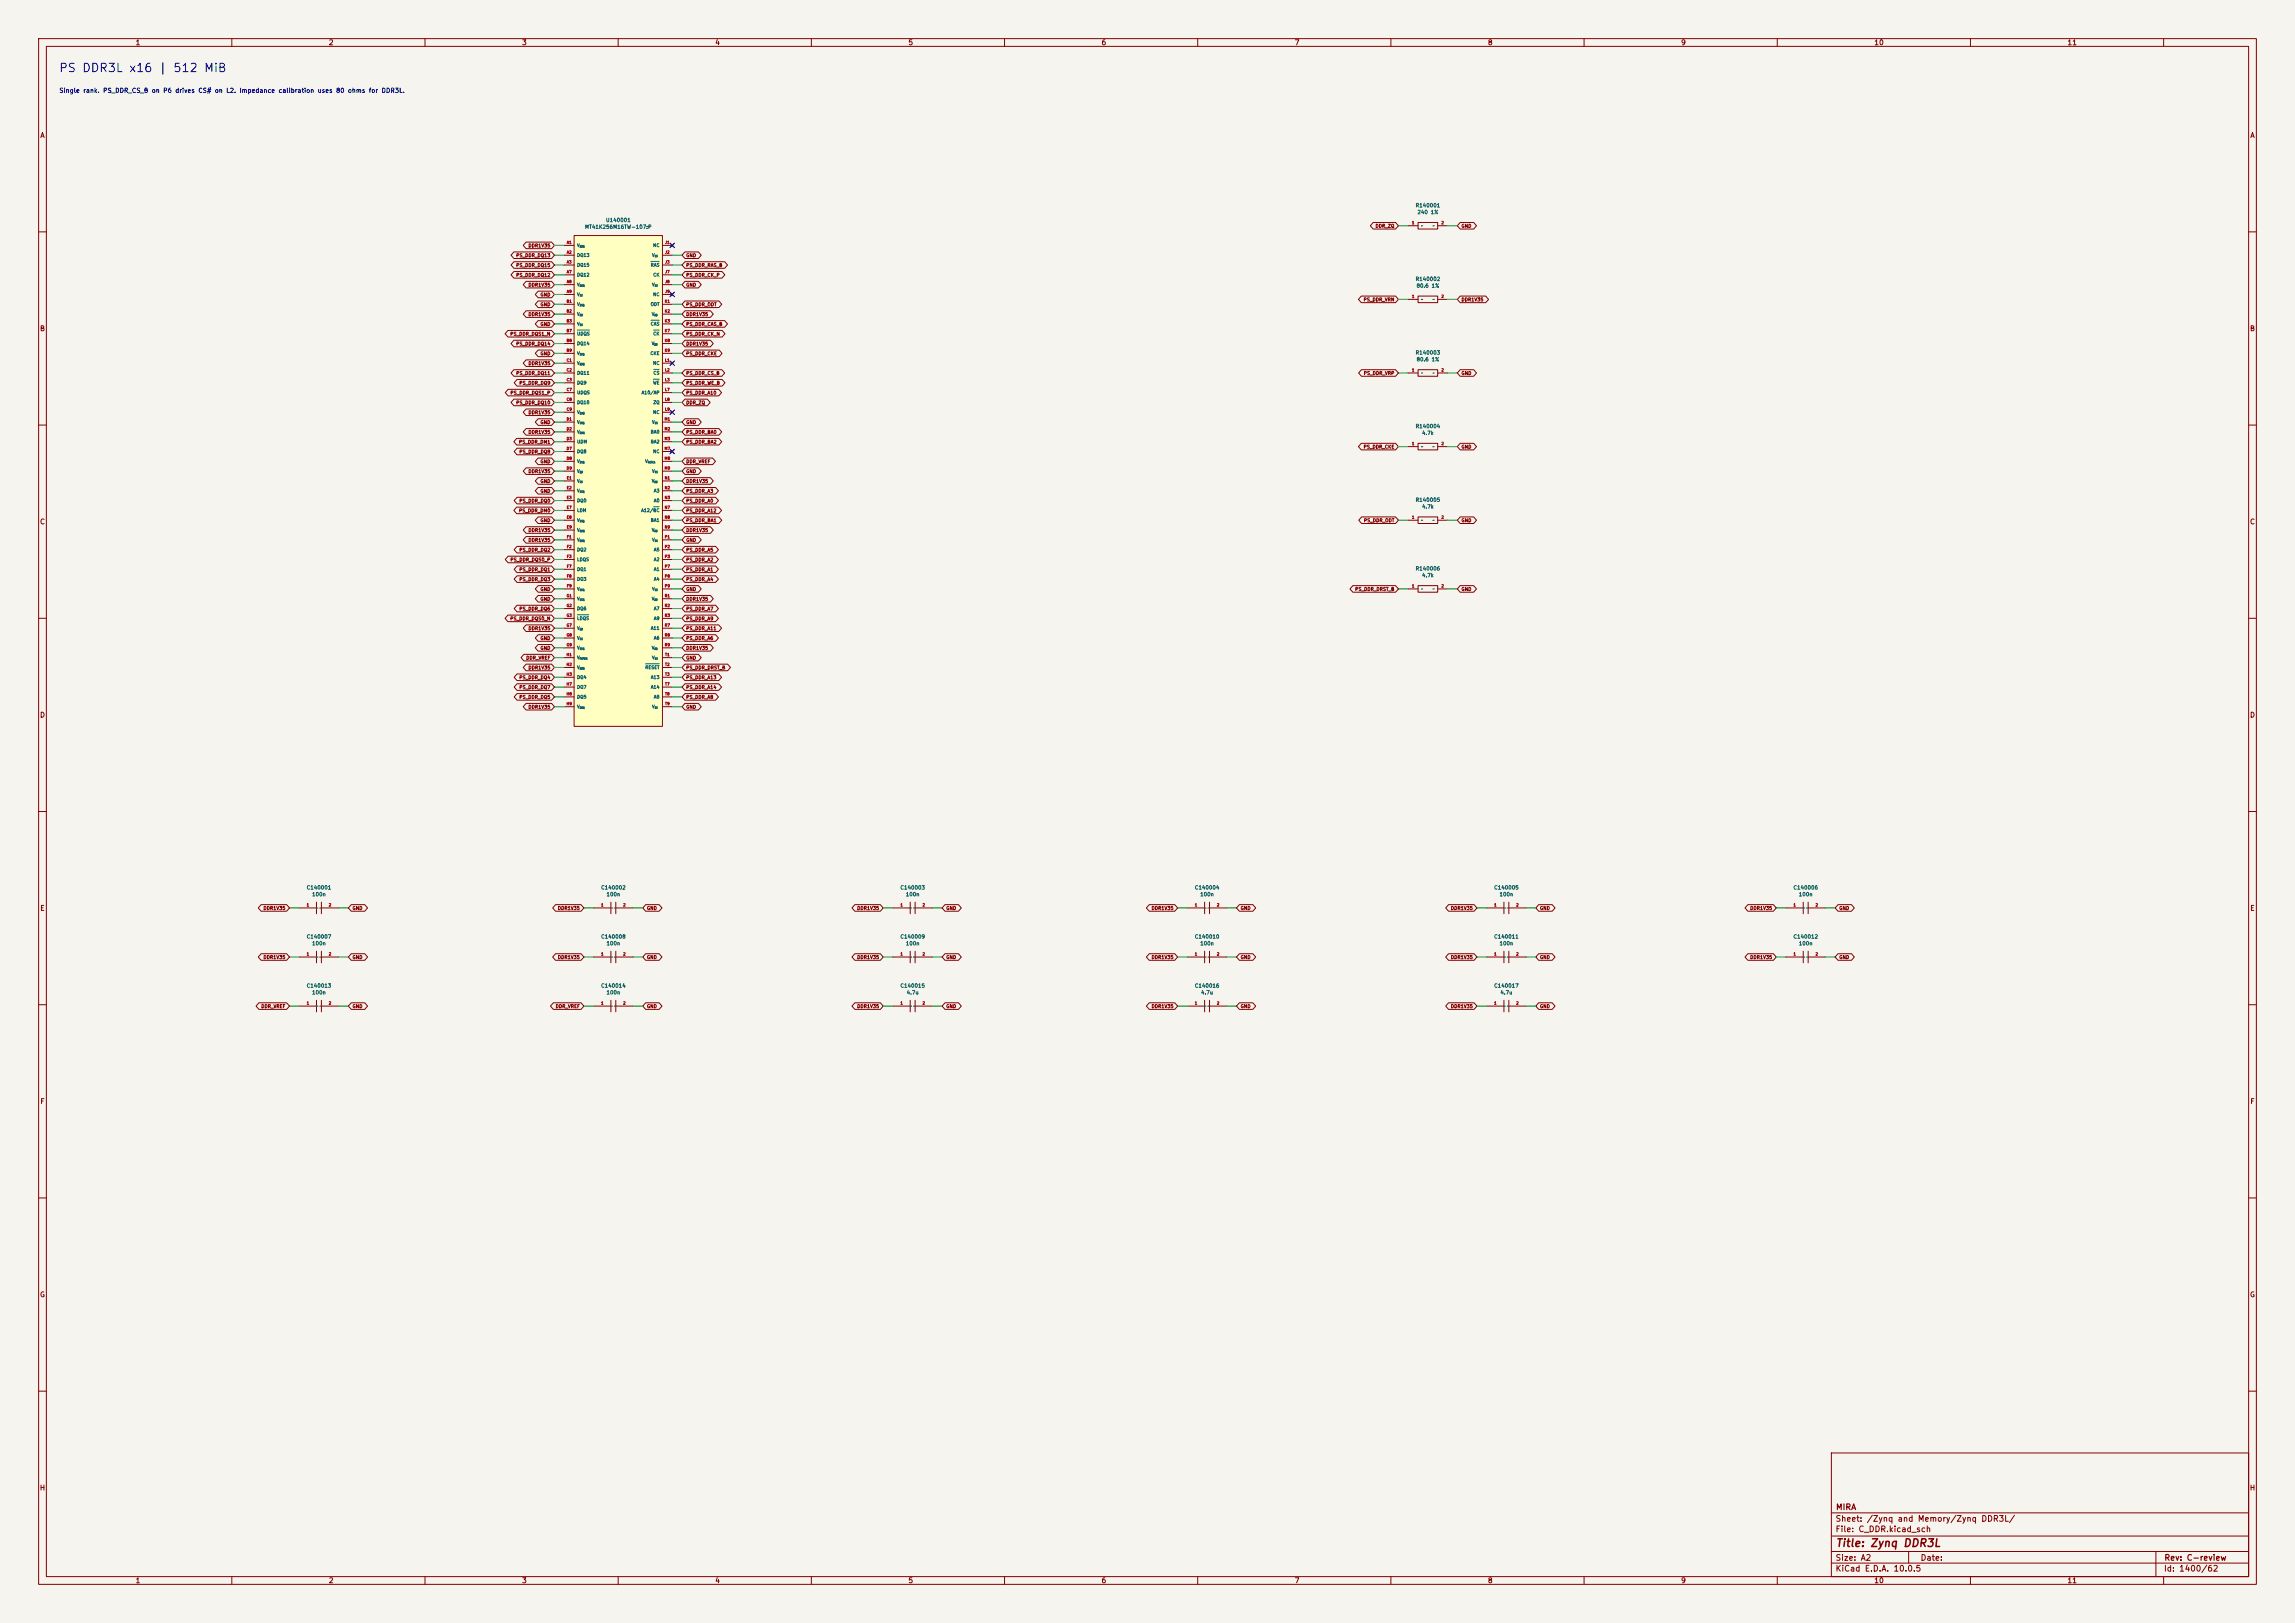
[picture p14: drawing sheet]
<svg xmlns="http://www.w3.org/2000/svg" width="594mm" height="420mm" viewBox="0 0 594 420" stroke-linecap="round" stroke-linejoin="round" font-family="sans-serif">
<defs><g id="words">
<text font-size="2.2" fill="#0000c2" x="15.1" y="19.2">PS DDR3L x16 | 512 MiB</text>
<text font-size="2" fill="#840000" x="475" y="400.8">Title: Zynq DDR3L</text>
<g font-size="1.5" fill="#840000">
<text x="475" y="394.1">Sheet: /Zynq and Memory/Zynq DDR3L/</text>
<text x="475.1" y="391.1">MIRA</text>
<text x="475" y="396.8">File: C_DDR.kicad_sch</text>
<text x="475" y="407">KiCad E.D.A. 10.0.5</text>
<text x="475" y="404.2">Size: A2</text>
<text x="497" y="404.2">Date:</text>
<text x="560" y="407">Id: 1400/62</text>
<text x="560.1" y="404.2">Rev: C-review</text>
</g>
<g font-size="1.3" fill="#840000">
<text x="35" y="12">1</text>
<text x="85" y="12">2</text>
<text x="135" y="12">3</text>
<text x="185" y="12">4</text>
<text x="235" y="12">5</text>
<text x="285" y="12">6</text>
<text x="335" y="12">7</text>
<text x="385" y="12">8</text>
<text x="435" y="12">9</text>
<text x="485" y="12">10</text>
<text x="535" y="12">11</text>
<text x="10.3" y="36">A</text>
<text x="582.3" y="36">A</text>
<text x="10.2" y="86">B</text>
<text x="582.2" y="86">B</text>
<text x="10.2" y="136">C</text>
<text x="582.2" y="136">C</text>
<text x="10.2" y="186">D</text>
<text x="582.2" y="186">D</text>
<text x="10.3" y="236">E</text>
<text x="582.3" y="236">E</text>
<text x="10.3" y="286">F</text>
<text x="582.3" y="286">F</text>
<text x="10.2" y="336">G</text>
<text x="582.2" y="336">G</text>
<text x="10.2" y="386">H</text>
<text x="582.2" y="386">H</text>
<text x="35" y="410">1</text>
<text x="85" y="410">2</text>
<text x="135" y="410">3</text>
<text x="185" y="410">4</text>
<text x="235" y="410">5</text>
<text x="285" y="410">6</text>
<text x="335" y="410">7</text>
<text x="385" y="410">8</text>
<text x="435" y="410">9</text>
<text x="485" y="410">10</text>
<text x="535" y="410">11</text>
</g>
<text font-size="1.2" fill="#0000c2" x="15.2" y="24.3">Single rank. PS_DDR_CS_B on P6 drives CS# on L2. Impedance calibration uses 80 ohms for DDR3L.</text>
<g font-size="1" fill="#006464">
<text x="366.3" y="53.9">R140001</text>
<text x="151.3" y="59.4">MT41K256M16TW-107:P</text>
<text x="156.7" y="57.7">U140001</text>
<text x="366.8" y="55.6">240 1%</text>
<text x="366.3" y="72.9">R140002</text>
<text x="366.5" y="74.7">80.6 1%</text>
<text x="366.3" y="92">R140003</text>
<text x="366.5" y="93.7">80.6 1%</text>
<text x="366.3" y="111">R140004</text>
<text x="368" y="112.8">4.7k</text>
<text x="366.3" y="130.1">R140005</text>
<text x="368" y="131.8">4.7k</text>
<text x="366.3" y="147.8">R140006</text>
<text x="368" y="149.6">4.7k</text>
<text x="79.3" y="230.4">C140001</text>
<text x="80.7" y="232.1">100n</text>
<text x="155.5" y="230.4">C140002</text>
<text x="156.9" y="232.1">100n</text>
<text x="232.9" y="230.4">C140003</text>
<text x="234.3" y="232.1">100n</text>
<text x="309.1" y="230.4">C140004</text>
<text x="310.5" y="232.1">100n</text>
<text x="386.6" y="230.4">C140005</text>
<text x="388" y="232.1">100n</text>
<text x="464.1" y="230.4">C140006</text>
<text x="465.5" y="232.1">100n</text>
<text x="79.3" y="243.1">C140007</text>
<text x="80.7" y="244.8">100n</text>
<text x="155.5" y="243.1">C140008</text>
<text x="156.9" y="244.8">100n</text>
<text x="232.9" y="243.1">C140009</text>
<text x="234.3" y="244.8">100n</text>
<text x="309.1" y="243.1">C140010</text>
<text x="310.5" y="244.8">100n</text>
<text x="386.6" y="243.1">C140011</text>
<text x="388" y="244.8">100n</text>
<text x="464.1" y="243.1">C140012</text>
<text x="465.5" y="244.8">100n</text>
<text x="79.3" y="255.8">C140013</text>
<text x="80.7" y="257.5">100n</text>
<text x="155.5" y="255.8">C140014</text>
<text x="156.9" y="257.5">100n</text>
<text x="232.9" y="255.8">C140015</text>
<text x="234.6" y="257.5">4.7u</text>
<text x="309.1" y="255.8">C140016</text>
<text x="310.8" y="257.5">4.7u</text>
<text x="386.6" y="255.8">C140017</text>
<text x="388.2" y="257.5">4.7u</text>
</g>
<g font-size=".9" fill="#840000">
<text x="355.9" y="59.1">DDR_ZQ</text>
<text x="378.2" y="59.1">GND</text>
<text x="136.7" y="64.2">DDR1V35</text>
<text x="133.5" y="66.7">PS_DDR_DQ13</text>
<text x="133.5" y="69.3">PS_DDR_DQ15</text>
<text x="133.5" y="71.8">PS_DDR_DQ12</text>
<text x="177.5" y="69.3">PS_DDR_RAS_B</text>
<text x="177.5" y="71.8">PS_DDR_CK_P</text>
<text x="177.5" y="66.7">GND</text>
<text x="136.7" y="74.4">DDR1V35</text>
<text x="139.8" y="76.9">GND</text>
<text x="177.5" y="74.4">GND</text>
<text x="136.7" y="82">DDR1V35</text>
<text x="139.8" y="79.4">GND</text>
<text x="177.5" y="79.4">PS_DDR_ODT</text>
<text x="177.5" y="82">DDR1V35</text>
<text x="352.8" y="78.2">PS_DDR_VRN</text>
<text x="378.2" y="78.2">DDR1V35</text>
<text x="132" y="87.1">PS_DDR_DQS1_N</text>
<text x="133.5" y="89.6">PS_DDR_DQ14</text>
<text x="139.8" y="84.5">GND</text>
<text x="177.5" y="84.5">PS_DDR_CAS_B</text>
<text x="177.5" y="87.1">PS_DDR_CK_N</text>
<text x="177.5" y="89.6">DDR1V35</text>
<text x="136.7" y="94.7">DDR1V35</text>
<text x="139.8" y="92.1">GND</text>
<text x="177.5" y="92.1">PS_DDR_CKE</text>
<text x="133.5" y="97.2">PS_DDR_DQ11</text>
<text x="134.3" y="99.8">PS_DDR_DQ9</text>
<text x="177.5" y="97.2">PS_DDR_CS_B</text>
<text x="177.5" y="99.8">PS_DDR_WE_B</text>
<text x="352.9" y="97.2">PS_DDR_VRP</text>
<text x="378.2" y="97.2">GND</text>
<text x="132" y="102.3">PS_DDR_DQS1_P</text>
<text x="133.5" y="104.8">PS_DDR_DQ10</text>
<text x="136.7" y="107.4">DDR1V35</text>
<text x="177.5" y="102.3">PS_DDR_A10</text>
<text x="177.5" y="104.8">DDR_ZQ</text>
<text x="136.7" y="112.5">DDR1V35</text>
<text x="139.8" y="109.9">GND</text>
<text x="177.5" y="109.9">GND</text>
<text x="177.5" y="112.5">PS_DDR_BA0</text>
<text x="134.2" y="115">PS_DDR_DM1</text>
<text x="134.3" y="117.5">PS_DDR_DQ8</text>
<text x="177.5" y="115">PS_DDR_BA2</text>
<text x="352.8" y="116.3">PS_DDR_CKE</text>
<text x="378.2" y="116.3">GND</text>
<text x="136.7" y="122.6">DDR1V35</text>
<text x="139.8" y="120.1">GND</text>
<text x="139.8" y="125.2">GND</text>
<text x="177.5" y="122.6">GND</text>
<text x="177.5" y="125.2">DDR1V35</text>
<text x="177.5" y="120.1">DDR_VREF</text>
<text x="134.3" y="130.2">PS_DDR_DQ0</text>
<text x="139.8" y="127.7">GND</text>
<text x="177.5" y="127.7">PS_DDR_A3</text>
<text x="177.5" y="130.2">PS_DDR_A0</text>
<text x="134.2" y="132.8">PS_DDR_DM0</text>
<text x="136.7" y="137.9">DDR1V35</text>
<text x="139.8" y="135.3">GND</text>
<text x="177.5" y="132.8">PS_DDR_A12</text>
<text x="177.5" y="135.3">PS_DDR_BA1</text>
<text x="177.5" y="137.9">DDR1V35</text>
<text x="352.9" y="135.3">PS_DDR_ODT</text>
<text x="378.2" y="135.3">GND</text>
<text x="134.3" y="142.9">PS_DDR_DQ2</text>
<text x="136.7" y="140.4">DDR1V35</text>
<text x="177.5" y="142.9">PS_DDR_A5</text>
<text x="177.5" y="140.4">GND</text>
<text x="132" y="145.5">PS_DDR_DQS0_P</text>
<text x="134.3" y="148">PS_DDR_DQ1</text>
<text x="177.5" y="148">PS_DDR_A1</text>
<text x="177.5" y="145.5">PS_DDR_A2</text>
<text x="134.3" y="150.6">PS_DDR_DQ3</text>
<text x="139.8" y="155.6">GND</text>
<text x="139.8" y="153.1">GND</text>
<text x="177.5" y="150.6">PS_DDR_A4</text>
<text x="177.5" y="155.6">DDR1V35</text>
<text x="177.5" y="153.1">GND</text>
<text x="350.6" y="153.1">PS_DDR_DRST_B</text>
<text x="378.2" y="153.1">GND</text>
<text x="132" y="160.7">PS_DDR_DQS0_N</text>
<text x="134.3" y="158.2">PS_DDR_DQ6</text>
<text x="177.5" y="158.2">PS_DDR_A7</text>
<text x="177.5" y="160.7">PS_DDR_A9</text>
<text x="136.7" y="163.3">DDR1V35</text>
<text x="139.8" y="165.8">GND</text>
<text x="177.5" y="165.8">PS_DDR_A6</text>
<text x="177.5" y="163.3">PS_DDR_A11</text>
<text x="136.1" y="170.9">DDR_VREF</text>
<text x="136.7" y="173.4">DDR1V35</text>
<text x="139.8" y="168.3">GND</text>
<text x="177.5" y="168.3">DDR1V35</text>
<text x="177.5" y="170.9">GND</text>
<text x="177.5" y="173.4">PS_DDR_DRST_B</text>
<text x="134.3" y="176">PS_DDR_DQ4</text>
<text x="134.3" y="178.5">PS_DDR_DQ7</text>
<text x="177.5" y="176">PS_DDR_A13</text>
<text x="177.5" y="178.5">PS_DDR_A14</text>
<text x="134.3" y="181">PS_DDR_DQ5</text>
<text x="136.7" y="183.6">DDR1V35</text>
<text x="177.5" y="183.6">GND</text>
<text x="177.5" y="181">PS_DDR_A8</text>
<text x="68.1" y="235.7">DDR1V35</text>
<text x="91.1" y="235.7">GND</text>
<text x="144.3" y="235.7">DDR1V35</text>
<text x="167.3" y="235.7">GND</text>
<text x="221.8" y="235.7">DDR1V35</text>
<text x="244.8" y="235.7">GND</text>
<text x="298" y="235.7">DDR1V35</text>
<text x="321" y="235.7">GND</text>
<text x="375.4" y="235.7">DDR1V35</text>
<text x="398.5" y="235.7">GND</text>
<text x="452.9" y="235.7">DDR1V35</text>
<text x="476" y="235.7">GND</text>
<text x="68.1" y="248.4">DDR1V35</text>
<text x="91.1" y="248.4">GND</text>
<text x="144.3" y="248.4">DDR1V35</text>
<text x="167.3" y="248.4">GND</text>
<text x="221.8" y="248.4">DDR1V35</text>
<text x="244.8" y="248.4">GND</text>
<text x="298" y="248.4">DDR1V35</text>
<text x="321" y="248.4">GND</text>
<text x="375.4" y="248.4">DDR1V35</text>
<text x="398.5" y="248.4">GND</text>
<text x="452.9" y="248.4">DDR1V35</text>
<text x="476" y="248.4">GND</text>
<text x="67.5" y="261.1">DDR_VREF</text>
<text x="91.1" y="261.1">GND</text>
<text x="143.7" y="261.1">DDR_VREF</text>
<text x="167.3" y="261.1">GND</text>
<text x="221.8" y="261.1">DDR1V35</text>
<text x="244.8" y="261.1">GND</text>
<text x="298" y="261.1">DDR1V35</text>
<text x="321" y="261.1">GND</text>
<text x="375.4" y="261.1">DDR1V35</text>
<text x="398.5" y="261.1">GND</text>
</g>
<g font-size=".8" fill="#006464">
<text x="367.7" y="59">~</text>
<text x="370.7" y="59">~</text>
<text x="149.3" y="64.1">V</text>
<text x="168.9" y="64.1">NC</text>
<text x="149.3" y="66.7">DQ13</text>
<text x="149.3" y="69.2">DQ15</text>
<text x="149.3" y="71.7">DQ12</text>
<text x="168.3" y="69.2">RAS</text>
<text x="168.7" y="66.7">V</text>
<text x="169" y="71.7">CK</text>
<text x="149.3" y="74.3">V</text>
<text x="149.3" y="76.8">V</text>
<text x="168.7" y="74.3">V</text>
<text x="168.9" y="76.8">NC</text>
<text x="149.3" y="79.4">V</text>
<text x="149.3" y="81.9">V</text>
<text x="168.3" y="79.4">ODT</text>
<text x="168.6" y="81.9">V</text>
<text x="367.7" y="78.1">~</text>
<text x="370.7" y="78.1">~</text>
<text x="149.3" y="84.4">V</text>
<text x="149.3" y="87">UDQS</text>
<text x="149.3" y="89.5">DQ14</text>
<text x="168.3" y="84.4">CAS</text>
<text x="168.6" y="89.5">V</text>
<text x="169" y="87">CK</text>
<text x="149.3" y="92.1">V</text>
<text x="149.3" y="94.6">V</text>
<text x="168.2" y="92.1">CKE</text>
<text x="168.9" y="94.6">NC</text>
<text x="149.3" y="97.1">DQ11</text>
<text x="149.3" y="99.7">DQ9</text>
<text x="168.9" y="99.7">WE</text>
<text x="169" y="97.1">CS</text>
<text x="367.7" y="97.1">~</text>
<text x="370.7" y="97.1">~</text>
<text x="149.3" y="102.2">UDQS</text>
<text x="149.3" y="104.8">DQ10</text>
<text x="149.3" y="107.3">V</text>
<text x="166" y="102.2">A10/AP</text>
<text x="168.9" y="107.3">NC</text>
<text x="169" y="104.8">ZQ</text>
<text x="149.3" y="109.8">V</text>
<text x="149.3" y="112.4">V</text>
<text x="168.3" y="112.4">BA0</text>
<text x="168.7" y="109.8">V</text>
<text x="149.3" y="114.9">UDM</text>
<text x="149.3" y="117.5">DQ8</text>
<text x="149.3" y="120">V</text>
<text x="166.9" y="120">V</text>
<text x="168.3" y="114.9">BA2</text>
<text x="168.9" y="117.5">NC</text>
<text x="367.7" y="116.2">~</text>
<text x="370.7" y="116.2">~</text>
<text x="149.3" y="122.5">V</text>
<text x="149.3" y="125.1">V</text>
<text x="168.6" y="125.1">V</text>
<text x="168.7" y="122.5">V</text>
<text x="149.3" y="127.6">V</text>
<text x="149.3" y="130.2">DQ0</text>
<text x="169.1" y="127.6">A3</text>
<text x="169.1" y="130.2">A0</text>
<text x="149.3" y="132.7">LDM</text>
<text x="149.3" y="135.2">V</text>
<text x="149.3" y="137.8">V</text>
<text x="165.9" y="132.7">A12/BC</text>
<text x="168.3" y="135.2">BA1</text>
<text x="168.6" y="137.8">V</text>
<text x="367.7" y="135.2">~</text>
<text x="370.7" y="135.2">~</text>
<text x="149.3" y="140.3">V</text>
<text x="149.3" y="142.9">DQ2</text>
<text x="168.7" y="140.3">V</text>
<text x="169.1" y="142.9">A5</text>
<text x="149.3" y="145.4">LDQS</text>
<text x="149.3" y="147.9">DQ1</text>
<text x="169.1" y="145.4">A2</text>
<text x="169.1" y="147.9">A1</text>
<text x="149.3" y="150.5">DQ3</text>
<text x="149.3" y="153">V</text>
<text x="149.3" y="155.6">V</text>
<text x="168.6" y="155.6">V</text>
<text x="168.7" y="153">V</text>
<text x="169.1" y="150.5">A4</text>
<text x="367.7" y="153">~</text>
<text x="370.7" y="153">~</text>
<text x="149.3" y="158.1">DQ6</text>
<text x="149.3" y="160.6">LDQS</text>
<text x="169.1" y="158.1">A7</text>
<text x="169.1" y="160.6">A9</text>
<text x="149.3" y="163.2">V</text>
<text x="149.3" y="165.7">V</text>
<text x="168.4" y="163.2">A11</text>
<text x="169.1" y="165.7">A6</text>
<text x="149.3" y="168.3">V</text>
<text x="149.3" y="170.8">V</text>
<text x="149.3" y="173.3">V</text>
<text x="166.9" y="173.3">RESET</text>
<text x="168.6" y="168.3">V</text>
<text x="168.7" y="170.8">V</text>
<text x="149.3" y="175.9">DQ4</text>
<text x="149.3" y="178.4">DQ7</text>
<text x="168.4" y="175.9">A13</text>
<text x="168.4" y="178.4">A14</text>
<text x="149.3" y="181">DQ5</text>
<text x="149.3" y="183.5">V</text>
<text x="168.7" y="183.5">V</text>
<text x="169.1" y="181">A8</text>
<text x="81.8" y="235.6">~~</text>
<text x="158" y="235.6">~~</text>
<text x="235.4" y="235.6">~~</text>
<text x="311.6" y="235.6">~~</text>
<text x="389.1" y="235.6">~~</text>
<text x="466.6" y="235.6">~~</text>
<text x="81.8" y="248.3">~~</text>
<text x="158" y="248.3">~~</text>
<text x="235.4" y="248.3">~~</text>
<text x="311.6" y="248.3">~~</text>
<text x="389.1" y="248.3">~~</text>
<text x="466.6" y="248.3">~~</text>
<text x="81.8" y="261">~~</text>
<text x="158" y="261">~~</text>
<text x="235.4" y="261">~~</text>
<text x="311.6" y="261">~~</text>
<text x="389.1" y="261">~~</text>
</g>
<g font-size=".7" fill="#a90000">
<text x="365.4" y="58.2">1</text>
<text x="373" y="58.2">2</text>
<text x="146.6" y="63.3">A1</text>
<text x="146.6" y="65.8">A2</text>
<text x="172" y="63.3">J1</text>
<text x="172" y="65.8">J2</text>
<text x="146.6" y="68.3">A3</text>
<text x="146.6" y="70.9">A7</text>
<text x="172" y="68.3">J3</text>
<text x="172" y="70.9">J7</text>
<text x="146.6" y="73.4">A8</text>
<text x="146.6" y="76">A9</text>
<text x="172" y="73.4">J8</text>
<text x="172" y="76">J9</text>
<text x="365.4" y="77.2">1</text>
<text x="373" y="77.2">2</text>
<text x="146.6" y="78.5">B1</text>
<text x="146.6" y="81">B2</text>
<text x="146.6" y="83.6">B3</text>
<text x="172" y="78.5">K1</text>
<text x="172" y="81">K2</text>
<text x="172" y="83.6">K3</text>
<text x="146.6" y="86.1">B7</text>
<text x="146.6" y="88.7">B8</text>
<text x="172" y="86.1">K7</text>
<text x="172" y="88.7">K8</text>
<text x="146.6" y="91.2">B9</text>
<text x="146.6" y="93.7">C1</text>
<text x="172" y="91.2">K9</text>
<text x="172" y="93.7">L1</text>
<text x="146.6" y="96.3">C2</text>
<text x="146.6" y="98.8">C3</text>
<text x="146.6" y="101.4">C7</text>
<text x="172" y="96.3">L2</text>
<text x="172" y="98.8">L3</text>
<text x="172" y="101.4">L7</text>
<text x="365.4" y="96.3">1</text>
<text x="373" y="96.3">2</text>
<text x="146.6" y="103.9">C8</text>
<text x="146.6" y="106.4">C9</text>
<text x="172" y="103.9">L8</text>
<text x="172" y="106.4">L9</text>
<text x="146.6" y="109">D1</text>
<text x="146.6" y="111.5">D2</text>
<text x="171.9" y="109">M1</text>
<text x="171.9" y="111.5">M2</text>
<text x="146.6" y="114.1">D3</text>
<text x="146.6" y="116.6">D7</text>
<text x="146.6" y="119.1">D8</text>
<text x="171.9" y="114.1">M3</text>
<text x="171.9" y="116.6">M7</text>
<text x="171.9" y="119.1">M8</text>
<text x="365.4" y="115.3">1</text>
<text x="373" y="115.3">2</text>
<text x="146.6" y="121.7">D9</text>
<text x="146.6" y="124.2">E1</text>
<text x="171.9" y="121.7">M9</text>
<text x="172" y="124.2">N1</text>
<text x="146.6" y="126.8">E2</text>
<text x="146.6" y="129.3">E3</text>
<text x="146.6" y="131.8">E7</text>
<text x="172" y="126.8">N2</text>
<text x="172" y="129.3">N3</text>
<text x="172" y="131.8">N7</text>
<text x="146.6" y="134.4">E8</text>
<text x="146.6" y="136.9">E9</text>
<text x="172" y="134.4">N8</text>
<text x="172" y="136.9">N9</text>
<text x="365.4" y="134.4">1</text>
<text x="373" y="134.4">2</text>
<text x="146.6" y="139.5">F1</text>
<text x="146.6" y="142">F2</text>
<text x="172" y="139.5">P1</text>
<text x="172" y="142">P2</text>
<text x="146.6" y="144.5">F3</text>
<text x="146.6" y="147.1">F7</text>
<text x="146.6" y="149.6">F8</text>
<text x="172" y="144.5">P3</text>
<text x="172" y="147.1">P7</text>
<text x="172" y="149.6">P8</text>
<text x="146.6" y="154.7">G1</text>
<text x="146.6" y="152.2">F9</text>
<text x="172" y="152.2">P9</text>
<text x="172" y="154.7">R1</text>
<text x="365.4" y="152.2">1</text>
<text x="373" y="152.2">2</text>
<text x="146.6" y="157.2">G2</text>
<text x="146.6" y="159.8">G3</text>
<text x="172" y="157.2">R2</text>
<text x="172" y="159.8">R3</text>
<text x="146.6" y="162.3">G7</text>
<text x="146.6" y="164.9">G8</text>
<text x="146.6" y="167.4">G9</text>
<text x="172" y="162.3">R7</text>
<text x="172" y="164.9">R8</text>
<text x="172" y="167.4">R9</text>
<text x="146.6" y="169.9">H1</text>
<text x="146.6" y="172.5">H2</text>
<text x="172" y="169.9">T1</text>
<text x="172" y="172.5">T2</text>
<text x="146.6" y="175">H3</text>
<text x="146.6" y="177.6">H7</text>
<text x="172" y="175">T3</text>
<text x="172" y="177.6">T7</text>
<text x="146.6" y="180.1">H8</text>
<text x="146.6" y="182.6">H9</text>
<text x="172" y="180.1">T8</text>
<text x="172" y="182.6">T9</text>
<text x="79.3" y="234.7">1</text>
<text x="85" y="234.7">2</text>
<text x="155.5" y="234.7">1</text>
<text x="161.2" y="234.7">2</text>
<text x="233" y="234.7">1</text>
<text x="238.7" y="234.7">2</text>
<text x="309.2" y="234.7">1</text>
<text x="314.9" y="234.7">2</text>
<text x="386.6" y="234.7">1</text>
<text x="392.3" y="234.7">2</text>
<text x="464.1" y="234.7">1</text>
<text x="469.8" y="234.7">2</text>
<text x="79.3" y="247.4">1</text>
<text x="85" y="247.4">2</text>
<text x="155.5" y="247.4">1</text>
<text x="161.2" y="247.4">2</text>
<text x="233" y="247.4">1</text>
<text x="238.7" y="247.4">2</text>
<text x="309.2" y="247.4">1</text>
<text x="314.9" y="247.4">2</text>
<text x="386.6" y="247.4">1</text>
<text x="392.3" y="247.4">2</text>
<text x="464.1" y="247.4">1</text>
<text x="469.8" y="247.4">2</text>
<text x="79.3" y="260.1">1</text>
<text x="85" y="260.1">2</text>
<text x="155.5" y="260.1">1</text>
<text x="161.2" y="260.1">2</text>
<text x="233" y="260.1">1</text>
<text x="238.7" y="260.1">2</text>
<text x="309.2" y="260.1">1</text>
<text x="314.9" y="260.1">2</text>
<text x="386.6" y="260.1">1</text>
<text x="392.3" y="260.1">2</text>
</g>
<g font-size=".5" fill="#006464">
<text x="150" y="64.1">DDQ</text>
<text x="169.4" y="66.7">SS</text>
<text x="150" y="74.3">DDQ</text>
<text x="150" y="76.8">SS</text>
<text x="169.4" y="74.3">SS</text>
<text x="150" y="79.4">SSQ</text>
<text x="150" y="81.9">DD</text>
<text x="169.3" y="81.9">DD</text>
<text x="150" y="84.4">SS</text>
<text x="169.3" y="89.5">DD</text>
<text x="150" y="92.1">SSQ</text>
<text x="150" y="94.6">DDQ</text>
<text x="150" y="107.3">DDQ</text>
<text x="150" y="109.8">SSQ</text>
<text x="150" y="112.4">DDQ</text>
<text x="169.4" y="109.8">SS</text>
<text x="150" y="120">SSQ</text>
<text x="150" y="122.5">DD</text>
<text x="150" y="125.1">SS</text>
<text x="167.6" y="120">REFCA</text>
<text x="169.3" y="125.1">DD</text>
<text x="169.4" y="122.5">SS</text>
<text x="150" y="127.6">SSQ</text>
<text x="150" y="135.2">SSQ</text>
<text x="150" y="137.8">DDQ</text>
<text x="169.3" y="137.8">DD</text>
<text x="150" y="140.3">DDQ</text>
<text x="169.4" y="140.3">SS</text>
<text x="150" y="153">SSQ</text>
<text x="150" y="155.6">SSQ</text>
<text x="169.3" y="155.6">DD</text>
<text x="169.4" y="153">SS</text>
<text x="150" y="163.2">DD</text>
<text x="150" y="165.7">SS</text>
<text x="150" y="168.3">SSQ</text>
<text x="150" y="170.8">REFDQ</text>
<text x="150" y="173.3">DDQ</text>
<text x="169.3" y="168.3">DD</text>
<text x="169.4" y="170.8">SS</text>
<text x="150" y="183.5">DDQ</text>
<text x="169.4" y="183.5">SS</text>
</g>
</g></defs>
<path d="M0 0h594v420h-594z" fill="#f5f4ef" stroke="#f5f4ef" stroke-width=".26"/>
<g fill="none" stroke="#840000" stroke-width=".26">
<path d="M10 10h574v400h-574zM12 12h570v396h-570zM60 10v2M110 10v2M160 10v2M210 10v2M260 10v2M310 10v2M360 10v2M410 10v2M460 10v2M510 10v2"/>
<path d="M560 10v2M364.5 58.4h2.5M367 57.6h5.1v1.7h-5.1zM372.1 58.4h2.5M10 60h2M364.5 77.5h2.5M367 76.6h5.1v1.7h-5.1zM372.1 77.5h2.5M582 60h2M364.5 96.5h2.5M367 95.7h5.1v1.7h-5.1zM372.1 96.5h2.5"/>
<path d="M10 110h2M364.5 115.6h2.5M367 114.7h5.1v1.7h-5.1zM372.1 115.6h2.5M582 110h2M364.5 134.6h2.5M367 133.8h5.1v1.7h-5.1zM372.1 134.6h2.5M10 160h2M582 160h2M10 210h2M582 210h2"/>
<path d="M77.5 235h4.4M81.9 233.5v3M83.2 235h4.4M83.2 233.5v3M153.7 235h4.4M158.1 233.5v3M159.4 233.5v3M159.4 235h4.4M231.1 235h4.5M235.6 233.5v3M236.9 235h4.4M236.9 233.5v3"/>
<path d="M307.3 235h4.5M311.8 233.5v3M313.1 233.5v3M313.1 235h4.4M384.8 235h4.5M389.3 233.5v3M390.5 235h4.5M390.5 233.5v3M77.5 247.7h4.4M81.9 246.2v3M81.9 258.9v3M83.2 247.7h4.4"/>
<path d="M83.2 246.2v3M83.2 258.9v3M153.7 247.7h4.4M158.1 246.2v3M158.1 258.9v3M159.4 247.7h4.4M159.4 246.2v3M159.4 258.9v3M231.1 247.7h4.5M235.6 246.2v3M235.6 258.9v3M236.9 247.7h4.4"/>
<path d="M236.9 246.2v3M236.9 258.9v3M307.3 247.7h4.5M311.8 246.2v3M311.8 258.9v3M313.1 246.2v3M313.1 258.9v3M313.1 247.7h4.4M389.3 258.9v3M390.5 258.9v3M10 260h2M77.5 260.4h4.4"/>
<path d="M83.2 260.4h4.4M153.7 260.4h4.4M159.4 260.4h4.4M231.1 260.4h4.5M236.9 260.4h4.4M307.3 260.4h4.5M313.1 260.4h4.4M384.8 260.4h4.5M390.5 260.4h4.5M582 260h2M10 310h2M582 310h2"/>
<path d="M10 360h2M474 376h108v32h-108zM582 360h2M474 397.5h108M474 391.5h108M60 408v2M110 408v2M160 408v2M210 408v2M260 408v2M310 408v2M360 408v2"/>
<path d="M410 408v2M460 408v2M474 404.5h108M474 401.5h108M494 401.5v3M510 408v2M558 401.5v6.5M560 408v2"/>
</g>
<path d="M148.6 61h22.8v127h-22.8z" fill="#ffffc2"/>
<g fill="none" stroke="#840000" stroke-width=".26">
<path d="M355.4 57.6h5.8l.7 .8-.7 .9h-5.8l-.7-.9zM377.9 57.6h3.5l.8 .8-.8 .9h-3.5l-.7-.9zM133 65.2h9.8l.7 .8-.7 .9h-9.8l-.7-.9zM133 67.7h9.8l.7 .9-.7 .8h-9.8l-.7-.8zM133 70.3h9.8l.7 .8-.7 .9h-9.8l-.7-.9zM136.2 62.6h6.6l.7 .9-.7 .9h-6.6l-.8-.9zM136.2 72.8h6.6l.7 .9-.7 .8h-6.6l-.8-.8zM139.3 75.3h3.5l.7 .9-.7 .9h-3.5l-.8-.9zM139.3 77.9h3.5l.7 .8-.7 .9h-3.5l-.8-.9zM146 63.5h2.6M146 66h2.6M146 68.6h2.6"/>
<path d="M146 71.1h2.6M146 73.7h2.6M146 76.2h2.6M146 78.7h2.6M148.6 61h22.8v127h-22.8zM171.4 63.5h2.6M171.4 66h2.6M171.4 68.6h2.6M171.4 71.1h2.6M171.4 73.7h2.6M171.4 76.2h2.6M171.4 78.7h2.6"/>
<path d="M173.6 63.1l.8 .8M173.6 75.8l.8 .8M174.4 63.1l-.8 .8M174.4 75.8l-.8 .8M177.3 67.7h10.3l.7 .9-.7 .8h-10.3l-.8-.8zM177.3 70.3h9.6l.7 .8-.7 .9h-9.6l-.8-.9zM177.3 72.8h3.5l.7 .9-.7 .8h-3.5l-.8-.8zM177.3 77.9h8.8l.7 .8-.7 .9h-8.8l-.8-.9zM177.3 65.2h3.5l.7 .8-.7 .9h-3.5l-.8-.9zM352.3 76.6h8.9l.7 .9-.7 .8h-8.9l-.7-.8zM377.9 76.6h6.6l.8 .9-.8 .8h-6.6l-.7-.8zM131.5 85.5h11.3l.7 .9-.7 .8h-11.3l-.8-.8z"/>
<path d="M133 88h9.8l.7 .9-.7 .9h-9.8l-.7-.9zM133 95.7h9.8l.7 .8-.7 .9h-9.8l-.7-.9zM133.8 98.2h9l.7 .9-.7 .8h-9l-.7-.8zM136.2 93.1h6.6l.7 .9-.7 .8h-6.6l-.8-.8zM136.2 80.4h6.6l.7 .9-.7 .8h-6.6l-.8-.8zM139.3 90.6h3.5l.7 .8-.7 .9h-3.5l-.8-.9zM139.3 83h3.5l.7 .8-.7 .9h-3.5l-.8-.9zM146 81.3h2.6M146 83.8h2.6M146 86.4h2.6M146 88.9h2.6M146 91.4h2.6"/>
<path d="M146 94h2.6M146 96.5h2.6M146 99.1h2.6M171.4 81.3h2.6M171.4 83.8h2.6M171.4 86.4h2.6M171.4 88.9h2.6M171.4 91.4h2.6M171.4 94h2.6M171.4 96.5h2.6M171.4 99.1h2.6M173.6 93.6l.8 .8"/>
<path d="M174.4 93.6l-.8 .8M177.3 95.7h9.5l.8 .8-.8 .9h-9.5l-.8-.9zM177.3 80.4h6.6l.7 .9-.7 .8h-6.6l-.8-.8zM177.3 83h10.3l.7 .8-.7 .9h-10.3l-.8-.9zM177.3 85.5h9.6l.8 .9-.8 .8h-9.6l-.8-.8zM177.3 88h6.6l.7 .9-.7 .9h-6.6l-.8-.9zM177.3 90.6h8.8l.8 .8-.8 .9h-8.8l-.8-.9zM177.3 98.2h9.6l.8 .9-.8 .8h-9.6l-.8-.8zM352.4 95.7h8.8l.7 .8-.7 .9h-8.8l-.8-.9zM377.9 95.7h3.5l.8 .8-.8 .9h-3.5l-.7-.9zM131.5 100.7h11.3l.7 .9-.7 .9h-11.3l-.7-.9zM133 103.3h9.8l.7 .8-.7 .9h-9.8l-.7-.9z"/>
<path d="M133.7 113.4h9.1l.7 .9-.7 .9h-9.1l-.7-.9zM133.8 116h9l.7 .8-.7 .9h-9l-.7-.9zM136.2 105.8h6.6l.7 .9-.7 .8h-6.6l-.8-.8zM136.2 110.9h6.6l.7 .9-.7 .8h-6.6l-.8-.8zM139.3 118.5h3.5l.7 .9-.7 .8h-3.5l-.8-.8zM139.3 108.4h3.5l.7 .8-.7 .9h-3.5l-.8-.9zM146 101.6h2.6M146 104.1h2.6M146 106.7h2.6M146 109.2h2.6M146 111.8h2.6M146 114.3h2.6"/>
<path d="M146 116.8h2.6M146 119.4h2.6M171.4 101.6h2.6M171.4 104.1h2.6M171.4 106.7h2.6M171.4 109.2h2.6M171.4 111.8h2.6M171.4 114.3h2.6M171.4 116.8h2.6M171.4 119.4h2.6M173.6 106.3l.8 .8M173.6 116.5l.8 .7"/>
<path d="M174.4 106.3l-.8 .8M174.4 116.5l-.8 .7M177.3 118.5h7.1l.8 .9-.8 .8h-7.1l-.8-.8zM177.3 100.7h8.7l.8 .9-.8 .9h-8.7l-.8-.9zM177.3 103.3h5.8l.7 .8-.7 .9h-5.8l-.8-.9zM177.3 108.4h3.5l.7 .8-.7 .9h-3.5l-.8-.9zM177.3 110.9h8.8l.7 .9-.7 .8h-8.8l-.8-.8zM177.3 113.4h8.8l.7 .9-.7 .9h-8.8l-.8-.9zM352.3 114.7h8.9l.7 .9-.7 .8h-8.9l-.7-.8zM377.9 114.7h3.5l.8 .9-.8 .8h-3.5l-.7-.8zM133.7 131.2h9.1l.7 .9-.7 .8h-9.1l-.7-.8zM133.8 128.7h9l.7 .8-.7 .9h-9l-.7-.9z"/>
<path d="M136.2 138.8h6.6l.7 .9-.7 .9h-6.6l-.8-.9zM136.2 136.3h6.6l.7 .9-.7 .8h-6.6l-.8-.8zM136.2 121.1h6.6l.7 .8-.7 .9h-6.6l-.8-.9zM139.3 133.8h3.5l.7 .8-.7 .9h-3.5l-.8-.9zM139.3 126.1h3.5l.7 .9-.7 .9h-3.5l-.8-.9zM139.3 123.6h3.5l.7 .9-.7 .8h-3.5l-.8-.8zM146 121.9h2.6M146 124.5h2.6M146 127h2.6M146 129.5h2.6M146 132.1h2.6M146 134.6h2.6"/>
<path d="M146 137.2h2.6M146 139.7h2.6M171.4 121.9h2.6M171.4 124.5h2.6M171.4 127h2.6M171.4 129.5h2.6M171.4 132.1h2.6M171.4 134.6h2.6M171.4 137.2h2.6M171.4 139.7h2.6M177.3 121.1h3.5l.7 .8-.7 .9h-3.5l-.8-.9zM177.3 123.6h6.6l.7 .9-.7 .8h-6.6l-.8-.8z"/>
<path d="M177.3 126.1h7.9l.8 .9-.8 .9h-7.9l-.8-.9zM177.3 128.7h7.9l.8 .8-.8 .9h-7.9l-.8-.9zM177.3 131.2h8.7l.8 .9-.8 .8h-8.7l-.8-.8zM177.3 138.8h3.5l.7 .9-.7 .9h-3.5l-.8-.9zM177.3 133.8h8.8l.7 .8-.7 .9h-8.8l-.8-.9zM177.3 136.3h6.6l.7 .9-.7 .8h-6.6l-.8-.8zM352.4 133.8h8.8l.7 .8-.7 .9h-8.8l-.7-.9zM377.9 133.8h3.5l.8 .8-.8 .9h-3.5l-.7-.9zM131.5 159.2h11.3l.7 .8-.7 .9h-11.3l-.8-.9zM131.5 143.9h11.3l.7 .9-.7 .8h-11.3l-.7-.8zM133.8 146.5h9l.7 .8-.7 .9h-9l-.7-.9zM133.8 141.4h9l.7 .8-.7 .9h-9l-.7-.9z"/>
<path d="M133.8 156.6h9l.7 .9-.7 .8h-9l-.7-.8zM133.8 149h9l.7 .9-.7 .8h-9l-.7-.8zM139.3 154.1h3.5l.7 .8-.7 .9h-3.5l-.8-.9zM139.3 151.5h3.5l.7 .9-.7 .9h-3.5l-.8-.9zM146 142.2h2.6M146 144.8h2.6M146 147.3h2.6M146 149.9h2.6M146 152.4h2.6M146 154.9h2.6M146 157.5h2.6M171.4 142.2h2.6"/>
<path d="M171.4 144.8h2.6M171.4 147.3h2.6M171.4 149.9h2.6M171.4 152.4h2.6M171.4 154.9h2.6M171.4 157.5h2.6M177.3 149h7.9l.8 .9-.8 .8h-7.9l-.8-.8zM177.3 156.6h7.9l.8 .9-.8 .8h-7.9l-.8-.8zM177.3 154.1h6.6l.7 .8-.7 .9h-6.6l-.8-.9zM177.3 151.5h3.5l.7 .9-.7 .9h-3.5l-.8-.9zM177.3 146.5h7.9l.8 .8-.8 .9h-7.9l-.8-.9zM177.3 143.9h7.9l.8 .9-.8 .8h-7.9l-.8-.8z"/>
<path d="M177.3 141.4h7.9l.8 .8-.8 .9h-7.9l-.8-.9zM177.3 159.2h7.9l.8 .8-.8 .9h-7.9l-.8-.9zM350.2 151.5h11l.7 .9-.7 .9h-11l-.8-.9zM364.5 152.4h2.5M367 151.5h5.1v1.7h-5.1zM372.1 152.4h2.5M377.9 151.5h3.5l.8 .9-.8 .9h-3.5l-.7-.9zM133.8 174.4h9l.7 .9-.7 .8h-9l-.7-.8zM133.8 176.9h9l.7 .9-.7 .9h-9l-.7-.9zM133.8 179.5h9l.7 .8-.7 .9h-9l-.7-.9zM135.6 169.3h7.2l.7 .9-.7 .8h-7.2l-.7-.8zM136.2 171.9h6.6l.7 .8-.7 .9h-6.6l-.8-.9z"/>
<path d="M136.2 161.7h6.6l.7 .9-.7 .8h-6.6l-.8-.8zM139.3 164.2h3.5l.7 .9-.7 .9h-3.5l-.8-.9zM139.3 166.8h3.5l.7 .8-.7 .9h-3.5l-.8-.9zM146 160h2.6M146 162.6h2.6M146 165.1h2.6M146 167.6h2.6M146 170.2h2.6M146 172.7h2.6M146 175.3h2.6M146 177.8h2.6M171.4 160h2.6"/>
<path d="M171.4 162.6h2.6M171.4 165.1h2.6M171.4 167.6h2.6M171.4 170.2h2.6M171.4 172.7h2.6M171.4 175.3h2.6M171.4 177.8h2.6M177.3 164.2h7.9l.8 .9-.8 .9h-7.9l-.8-.9zM177.3 166.8h6.6l.7 .8-.7 .9h-6.6l-.8-.9zM177.3 169.3h3.5l.7 .9-.7 .8h-3.5l-.8-.8zM177.3 171.9h11l.8 .8-.8 .9h-11l-.8-.9zM177.3 174.4h8.7l.8 .9-.8 .8h-8.7l-.8-.8z"/>
<path d="M177.3 176.9h8.7l.8 .9-.8 .9h-8.7l-.8-.9zM177.3 161.7h8.7l.8 .9-.8 .8h-8.7l-.8-.8zM177.3 179.5h7.9l.8 .8-.8 .9h-7.9l-.8-.9zM136.2 182h6.6l.7 .9-.7 .8h-6.6l-.8-.8zM146 180.3h2.6M146 182.9h2.6M171.4 180.3h2.6M171.4 182.9h2.6M177.3 182h3.5l.7 .9-.7 .8h-3.5l-.8-.8zM67.6 234.1h6.6l.7 .9-.7 .8h-6.6l-.8-.8zM90.9 234.1h3.5l.7 .9-.7 .8h-3.5l-.7-.8zM143.8 234.1h6.6l.7 .9-.7 .8h-6.6l-.8-.8z"/>
<path d="M167.1 234.1h3.5l.7 .9-.7 .8h-3.5l-.7-.8zM221.3 234.1h6.6l.7 .9-.7 .8h-6.6l-.8-.8zM244.6 234.1h3.5l.7 .9-.7 .8h-3.5l-.8-.8zM297.5 234.1h6.6l.7 .9-.7 .8h-6.6l-.8-.8zM320.8 234.1h3.5l.7 .9-.7 .8h-3.5l-.8-.8zM374.9 234.1h6.6l.8 .9-.8 .8h-6.6l-.7-.8zM398.3 234.1h3.4l.8 .9-.8 .8h-3.4l-.8-.8zM452.4 234.1h6.6l.7 .9-.7 .8h-6.6l-.7-.8zM462.3 235h4.4M466.7 233.5v3M468 233.5v3M468 235h4.4"/>
<path d="M475.7 234.1h3.5l.8 .9-.8 .8h-3.5l-.7-.8zM67 259.5h7.2l.7 .9-.7 .8h-7.2l-.7-.8zM67.6 246.8h6.6l.7 .9-.7 .8h-6.6l-.8-.8zM90.9 246.8h3.5l.7 .9-.7 .8h-3.5l-.7-.8zM90.9 259.5h3.5l.7 .9-.7 .8h-3.5l-.7-.8zM143.2 259.5h7.2l.7 .9-.7 .8h-7.2l-.7-.8zM143.8 246.8h6.6l.7 .9-.7 .8h-6.6l-.8-.8zM167.1 246.8h3.5l.7 .9-.7 .8h-3.5l-.7-.8zM167.1 259.5h3.5l.7 .9-.7 .8h-3.5l-.7-.8zM221.3 259.5h6.6l.7 .9-.7 .8h-6.6l-.8-.8zM221.3 246.8h6.6l.7 .9-.7 .8h-6.6l-.8-.8zM244.6 246.8h3.5l.7 .9-.7 .8h-3.5l-.8-.8z"/>
<path d="M244.6 259.5h3.5l.7 .9-.7 .8h-3.5l-.8-.8zM297.5 259.5h6.6l.7 .9-.7 .8h-6.6l-.8-.8zM297.5 246.8h6.6l.7 .9-.7 .8h-6.6l-.8-.8zM320.8 246.8h3.5l.7 .9-.7 .8h-3.5l-.8-.8zM320.8 259.5h3.5l.7 .9-.7 .8h-3.5l-.8-.8zM374.9 246.8h6.6l.8 .9-.8 .8h-6.6l-.7-.8zM374.9 259.5h6.6l.8 .9-.8 .8h-6.6l-.7-.8zM384.8 247.7h4.5M389.3 246.2v3M390.5 246.2v3M390.5 247.7h4.5M398.3 259.5h3.4l.8 .9-.8 .8h-3.4l-.8-.8z"/>
<path d="M398.3 246.8h3.4l.8 .9-.8 .8h-3.4l-.8-.8zM452.4 246.8h6.6l.7 .9-.7 .8h-6.6l-.7-.8zM462.3 247.7h4.4M466.7 246.2v3M468 247.7h4.4M468 246.2v3M475.7 246.8h3.5l.8 .9-.8 .8h-3.5l-.7-.8z"/>
</g>
<path d="M168.5 67.6h2.1M149.4 85.4h3.2M168.5 82.9h2.1M169.1 98.1h1.5M169.1 85.4h1.5M169.2 95.6h1.4M169.1 131.1h1.5M149.4 159.1h3M167.1 171.8h3.5" fill="none" stroke="#006464" stroke-width=".26"/>
<g fill="none" stroke="#009600" stroke-width=".26">
<path d="M361.9 58.4h2.6M374.6 58.4h2.6M143.5 73.7h2.5M143.5 78.7h2.5M143.5 76.2h2.5M143.5 71.1h2.5M143.5 68.6h2.5M143.5 66h2.5M143.5 63.5h2.5M174 73.7h2.5M174 78.7h2.5M174 71.1h2.5"/>
<path d="M174 68.6h2.5M174 66h2.5M361.9 77.5h2.6M374.6 77.5h2.6M143.5 96.5h2.5M143.5 83.8h2.5M143.5 81.3h2.5M143.5 86.4h2.5M143.5 99.1h2.5M143.5 88.9h2.5M143.5 91.4h2.5M143.5 94h2.5"/>
<path d="M174 96.5h2.5M174 83.8h2.5M174 81.3h2.5M174 86.4h2.5M174 99.1h2.5M174 88.9h2.5M174 91.4h2.5M361.9 96.5h2.6M374.6 96.5h2.6M143.5 101.6h2.5M143.5 104.1h2.5M143.5 109.2h2.5"/>
<path d="M143.5 111.8h2.5M143.5 114.3h2.5M143.5 116.8h2.5M143.5 119.4h2.5M143.5 106.7h2.5M174 101.6h2.5M174 104.1h2.5M174 109.2h2.5M174 111.8h2.5M174 114.3h2.5M174 119.4h2.5M361.9 115.6h2.6"/>
<path d="M374.6 115.6h2.6M143.5 134.6h2.5M143.5 139.7h2.5M143.5 137.2h2.5M143.5 121.9h2.5M143.5 127h2.5M143.5 132.1h2.5M143.5 129.5h2.5M143.5 124.5h2.5M174 134.6h2.5M174 139.7h2.5M174 137.2h2.5"/>
<path d="M174 121.9h2.5M174 127h2.5M174 132.1h2.5M174 129.5h2.5M174 124.5h2.5M361.9 134.6h2.6M374.6 134.6h2.6M143.5 152.4h2.5M143.5 144.8h2.5M143.5 142.2h2.5M143.5 157.5h2.5M143.5 154.9h2.5"/>
<path d="M143.5 149.9h2.5M143.5 147.3h2.5M174 152.4h2.5M174 144.8h2.5M174 142.2h2.5M174 157.5h2.5M174 154.9h2.5M174 149.9h2.5M174 147.3h2.5M361.9 152.4h2.6M374.6 152.4h2.6M143.5 177.8h2.5"/>
<path d="M143.5 160h2.5M143.5 162.6h2.5M143.5 165.1h2.5M143.5 167.6h2.5M143.5 170.2h2.5M143.5 172.7h2.5M143.5 175.3h2.5M174 177.8h2.5M174 160h2.5M174 162.6h2.5M174 165.1h2.5M174 167.6h2.5"/>
<path d="M174 170.2h2.5M174 172.7h2.5M174 175.3h2.5M143.5 182.9h2.5M143.5 180.3h2.5M174 182.9h2.5M174 180.3h2.5M74.9 235h2.6M87.6 235h2.6M151.1 235h2.6M163.8 235h2.6M228.6 235h2.5"/>
<path d="M241.3 235h2.5M304.8 235h2.5M317.5 235h2.5M382.3 235h2.5M395 235h2.5M459.7 235h2.6M472.4 235h2.6M74.9 247.7h2.6M87.6 247.7h2.6M151.1 247.7h2.6M163.8 247.7h2.6M228.6 247.7h2.5"/>
<path d="M241.3 247.7h2.5M304.8 247.7h2.5M317.5 247.7h2.5M382.3 247.7h2.5M395 247.7h2.5M459.7 247.7h2.6M472.4 247.7h2.6M74.9 260.4h2.6M87.6 260.4h2.6M151.1 260.4h2.6M163.8 260.4h2.6M228.6 260.4h2.5"/>
<path d="M241.3 260.4h2.5M304.8 260.4h2.5M317.5 260.4h2.5M382.3 260.4h2.5M395 260.4h2.5"/>
</g>
<path d="M173.4 75.6l1.2 1.2M173.4 62.9l1.2 1.2M174.6 75.6l-1.2 1.2M174.6 62.9l-1.2 1.2M173.4 93.4l1.2 1.2M174.6 93.4l-1.2 1.2M173.4 116.2l1.2 1.2M173.4 106.1l1.2 1.2M174.6 116.2l-1.2 1.2M174.6 106.1l-1.2 1.2" fill="none" stroke="#000084" stroke-width=".26"/>
<use href="#words"/>
</svg>
